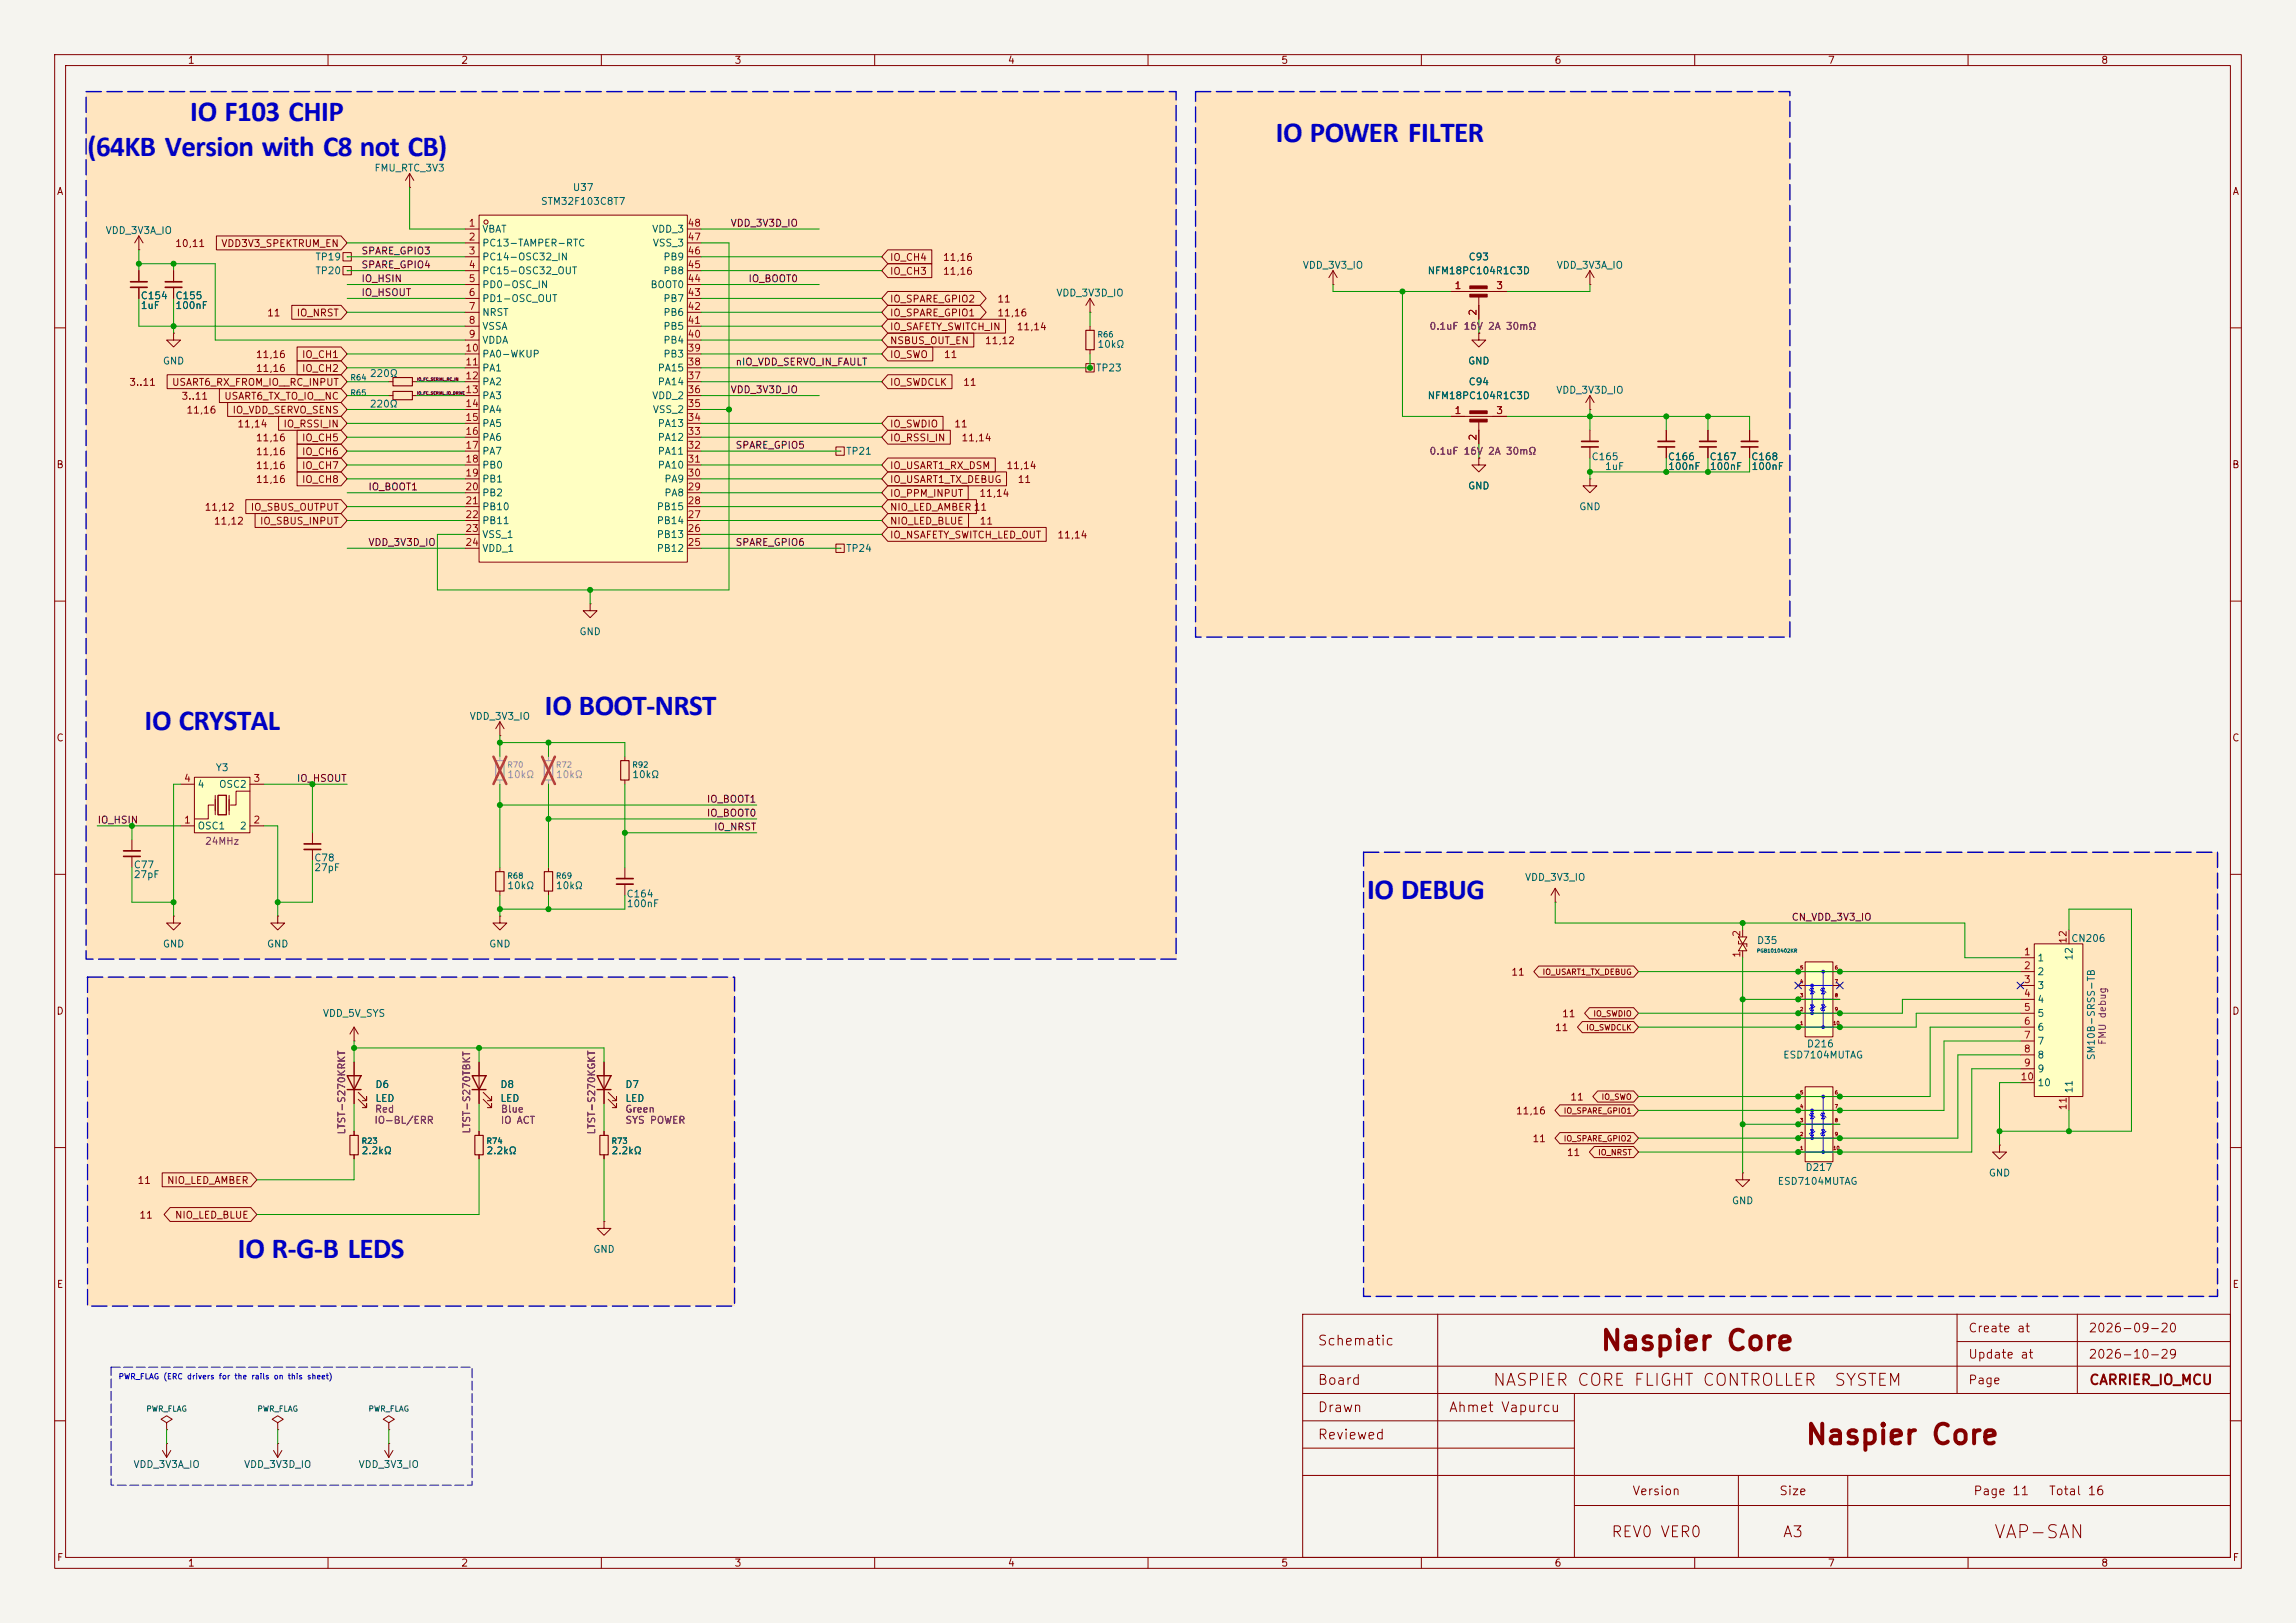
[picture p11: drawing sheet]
<svg xmlns="http://www.w3.org/2000/svg" width="420mm" height="297mm" viewBox="0 0 420 297" stroke-linecap="round" stroke-linejoin="round" font-family="sans-serif">
<defs><g id="words">
<g font-size="5.3" fill="#0000c2">
<text x="34.8" y="22.2">IO F103 CHIP</text>
<text x="16" y="28.6">(64KB Version with C8 not CB)</text>
<text x="233.4" y="25.9">IO POWER FILTER</text>
<text x="99.7" y="130.8">IO BOOT-NRST</text>
<text x="26.5" y="133.6">IO CRYSTAL</text>
<text x="250.1" y="164.6">IO DEBUG</text>
<text x="43.5" y="230.1">IO R-G-B LEDS</text>
</g>
<g font-size="3.6" fill="#840000">
<text x="292.6" y="248">Naspier Core</text>
<text x="330.1" y="265.2">Naspier Core</text>
</g>
<text font-size="2.4" fill="#840000" x="364.6" y="282.1">VAP-SAN</text>
<g font-size="2.2" fill="#840000">
<text x="272.9" y="254.2">NASPIER CORE FLIGHT CONTROLLER</text>
<text x="335.4" y="254.2">SYSTEM</text>
</g>
<g font-size="2" fill="#840000">
<text x="294.6" y="281.8">REV0 VER0</text>
<text x="326" y="281.8">A3</text>
</g>
<g font-size="1.8" fill="#840000">
<text x="240.9" y="246.7">Schematic</text>
<text x="240.9" y="253.9">Board</text>
<text x="382" y="253.9">CARRIER_IO_MCU</text>
<text x="240.9" y="258.9">Drawn</text>
<text x="240.9" y="263.9">Reviewed</text>
<text x="264.9" y="258.9">Ahmet Vapurcu</text>
</g>
<g font-size="1.6" fill="#840000">
<text x="359.9" y="244.2">Create at</text>
<text x="381.9" y="244.2">2026-09-20</text>
<text x="359.9" y="249">Update at</text>
<text x="381.9" y="249">2026-10-29</text>
<text x="359.9" y="253.7">Page</text>
<text x="298.5" y="274">Version</text>
<text x="325.4" y="274">Size</text>
<text x="360.9" y="274">Page 11</text>
<text x="374.7" y="274">Total 16</text>
</g>
<g font-size="1.3" fill="#840000">
<text x="34.3" y="12">1</text>
<text x="84.3" y="12">2</text>
<text x="134.3" y="12">3</text>
<text x="184.3" y="12">4</text>
<text x="234.3" y="12">5</text>
<text x="284.3" y="12">6</text>
<text x="334.3" y="12">7</text>
<text x="384.3" y="12">8</text>
<text x="10.3" y="36">A</text>
<text x="408.3" y="36">A</text>
<text x="31.9" y="45.5">10,11</text>
<text x="40.4" y="45.5">VDD3V3_SPEKTRUM_EN</text>
<text x="162.7" y="48">IO_CH4</text>
<text x="162.7" y="50.6">IO_CH3</text>
<text x="172.4" y="48">11,16</text>
<text x="172.4" y="50.6">11,16</text>
<text x="48.8" y="58.2">11</text>
<text x="54.2" y="58.2">IO_NRST</text>
<text x="162.7" y="55.7">IO_SPARE_GPIO2</text>
<text x="162.7" y="58.2">IO_SPARE_GPIO1</text>
<text x="182.3" y="55.7">11</text>
<text x="182.3" y="58.2">11,16</text>
<text x="46.7" y="65.8">11,16</text>
<text x="55.1" y="65.8">IO_CH1</text>
<text x="162.7" y="60.7">IO_SAFETY_SWITCH_IN</text>
<text x="162.7" y="63.3">NSBUS_OUT_EN</text>
<text x="162.7" y="65.8">IO_SWO</text>
<text x="172.6" y="65.8">11</text>
<text x="180.1" y="63.3">11,12</text>
<text x="185.9" y="60.7">11,14</text>
<text x="23.5" y="70.9">3..11</text>
<text x="31.4" y="70.9">USART6_RX_FROM_IO__RC_INPUT</text>
<text x="46.7" y="68.4">11,16</text>
<text x="55.1" y="68.4">IO_CH2</text>
<text x="162.7" y="70.9">IO_SWDCLK</text>
<text x="176.1" y="70.9">11</text>
<text x="33.1" y="73.4">3..11</text>
<text x="34" y="76">11,16</text>
<text x="40.9" y="73.4">USART6_TX_TO_IO__NC</text>
<text x="42.4" y="76">IO_VDD_SERVO_SENS</text>
<text x="43.3" y="78.5">11,14</text>
<text x="46.7" y="83.6">11,16</text>
<text x="46.7" y="81.1">11,16</text>
<text x="51.7" y="78.5">IO_RSSI_IN</text>
<text x="55.1" y="83.6">IO_CH6</text>
<text x="55.1" y="81.1">IO_CH5</text>
<text x="162.7" y="78.5">IO_SWDIO</text>
<text x="162.7" y="81.1">IO_RSSI_IN</text>
<text x="174.4" y="78.5">11</text>
<text x="175.8" y="81.1">11,14</text>
<text x="10.2" y="86">B</text>
<text x="46.7" y="86.1">11,16</text>
<text x="46.7" y="88.7">11,16</text>
<text x="55.1" y="86.1">IO_CH7</text>
<text x="55.1" y="88.7">IO_CH8</text>
<text x="162.7" y="86.1">IO_USART1_RX_DSM</text>
<text x="162.7" y="88.7">IO_USART1_TX_DEBUG</text>
<text x="184" y="86.1">11,14</text>
<text x="186.1" y="88.7">11</text>
<text x="408.2" y="86">B</text>
<text x="37.3" y="93.8">11,12</text>
<text x="45.8" y="93.8">IO_SBUS_OUTPUT</text>
<text x="162.7" y="91.2">IO_PPM_INPUT</text>
<text x="162.7" y="93.8">NIO_LED_AMBER 11</text>
<text x="179" y="91.2">11,14</text>
<text x="39" y="96.3">11,12</text>
<text x="47.5" y="96.3">IO_SBUS_INPUT</text>
<text x="162.7" y="96.3">NIO_LED_BLUE</text>
<text x="162.7" y="98.8">IO_NSAFETY_SWITCH_LED_OUT</text>
<text x="179.1" y="96.3">11</text>
<text x="193.3" y="98.8">11,14</text>
<text x="10.2" y="136">C</text>
<text x="408.2" y="136">C</text>
<text x="276.3" y="178.8">11</text>
<text x="10.2" y="186">D</text>
<text x="408.2" y="186">D</text>
<text x="284.3" y="189">11</text>
<text x="285.6" y="186.5">11</text>
<text x="287.1" y="201.7">11</text>
<text x="277.2" y="204.2">11,16</text>
<text x="280.2" y="209.3">11</text>
<text x="286.5" y="211.9">11</text>
<text x="25.1" y="217">11</text>
<text x="30.5" y="217">NIO_LED_AMBER</text>
<text x="25.4" y="223.3">11</text>
<text x="31.9" y="223.3">NIO_LED_BLUE</text>
<text x="10.3" y="236">E</text>
<text x="408.3" y="236">E</text>
<text x="10.3" y="286">F</text>
<text x="34.3" y="287">1</text>
<text x="84.3" y="287">2</text>
<text x="134.3" y="287">3</text>
<text x="184.3" y="287">4</text>
<text x="234.3" y="287">5</text>
<text x="284.3" y="287">6</text>
<text x="334.3" y="287">7</text>
<text x="384.3" y="287">8</text>
<text x="408.3" y="286">F</text>
</g>
<g font-size="1.3" fill="#006464">
<text x="68.4" y="31.7">FMU_RTC_3V3</text>
<text x="104.7" y="35.3">U37</text>
<text x="98.8" y="37.8">STM32F103C8T7</text>
<text x="19.2" y="43.1">VDD_3V3A_IO</text>
<text x="57.6" y="48">TP19</text>
<text x="88.1" y="42.9">VBAT</text>
<text x="88.1" y="45.4">PC13-TAMPER-RTC</text>
<text x="88.1" y="48">PC14-OSC32_IN</text>
<text x="119.2" y="42.9">VDD_3</text>
<text x="119.3" y="45.4">VSS_3</text>
<text x="121.2" y="48">PB9</text>
<text x="268.5" y="48">C93</text>
<text x="57.6" y="50.5">TP20</text>
<text x="88.1" y="50.5">PC15-OSC32_OUT</text>
<text x="88.1" y="53">PD0-OSC_IN</text>
<text x="118.9" y="53">BOOT0</text>
<text x="121.2" y="50.5">PB8</text>
<text x="238.2" y="49.5">VDD_3V3_IO</text>
<text x="261" y="50.5">NFM18PC104R1C3D</text>
<text x="284.7" y="49.5">VDD_3V3A_IO</text>
<text x="25.6" y="55.1">C154</text>
<text x="25.6" y="56.8">1uF</text>
<text x="32" y="55.1">C155</text>
<text x="32" y="56.8">100nF</text>
<text x="88.1" y="55.6">PD1-OSC_OUT</text>
<text x="88.1" y="58.1">NRST</text>
<text x="121.2" y="58.1">PB6</text>
<text x="121.2" y="55.6">PB7</text>
<text x="193.1" y="54.6">VDD_3V3D_IO</text>
<text x="88.1" y="60.7">VSSA</text>
<text x="88.1" y="63.2">VDDA</text>
<text x="88.1" y="65.7">PA0-WKUP</text>
<text x="121.2" y="65.7">PB3</text>
<text x="121.2" y="63.2">PB4</text>
<text x="121.2" y="60.7">PB5</text>
<text x="200.6" y="64">10kΩ</text>
<text x="29.7" y="67">GND</text>
<text x="67.5" y="69.3">220Ω</text>
<text x="88.1" y="68.3">PA1</text>
<text x="88.1" y="70.8">PA2</text>
<text x="120.2" y="70.8">PA14</text>
<text x="120.2" y="68.3">PA15</text>
<text x="200.4" y="68.3">TP23</text>
<text x="268.4" y="67">GND</text>
<text x="268.5" y="70.8">C94</text>
<text x="67.5" y="74.9">220Ω</text>
<text x="88.1" y="73.4">PA3</text>
<text x="88.1" y="75.9">PA4</text>
<text x="119.2" y="73.4">VDD_2</text>
<text x="119.3" y="75.9">VSS_2</text>
<text x="261" y="73.4">NFM18PC104R1C3D</text>
<text x="284.6" y="72.3">VDD_3V3D_IO</text>
<text x="88.1" y="78.4">PA5</text>
<text x="88.1" y="81">PA6</text>
<text x="88.1" y="83.5">PA7</text>
<text x="120.2" y="83.5">PA11</text>
<text x="120.2" y="81">PA12</text>
<text x="120.2" y="78.4">PA13</text>
<text x="154.7" y="83.5">TP21</text>
<text x="88.1" y="86.1">PB0</text>
<text x="88.1" y="88.6">PB1</text>
<text x="120.2" y="86.1">PA10</text>
<text x="121.4" y="88.6">PA9</text>
<text x="268.4" y="89.9">GND</text>
<text x="291" y="84.5">C165</text>
<text x="293.5" y="86.3">1uF</text>
<text x="305" y="84.5">C166</text>
<text x="305" y="86.3">100nF</text>
<text x="312.6" y="84.5">C167</text>
<text x="312.7" y="86.3">100nF</text>
<text x="320.2" y="84.5">C168</text>
<text x="320.3" y="86.3">100nF</text>
<text x="88.1" y="91.1">PB2</text>
<text x="88.1" y="93.7">PB10</text>
<text x="120" y="93.7">PB15</text>
<text x="121.4" y="91.1">PA8</text>
<text x="288.8" y="93.7">GND</text>
<text x="88.1" y="96.2">PB11</text>
<text x="88.1" y="98.8">VSS_1</text>
<text x="88.1" y="101.3">VDD_1</text>
<text x="120" y="101.3">PB12</text>
<text x="120" y="98.8">PB13</text>
<text x="120" y="96.2">PB14</text>
<text x="154.7" y="101.3">TP24</text>
<text x="105.9" y="116.5">GND</text>
<text x="85.8" y="132">VDD_3V3_IO</text>
<text x="39.4" y="141.4">Y3</text>
<text x="115.6" y="142.7">10kΩ</text>
<text x="36" y="144.5">4</text>
<text x="40" y="144.5">OSC2</text>
<text x="36" y="152.1">OSC1</text>
<text x="43.8" y="152.1">2</text>
<text x="24.4" y="159.2">C77</text>
<text x="24.4" y="161">27pF</text>
<text x="57.4" y="157.9">C78</text>
<text x="57.4" y="159.7">27pF</text>
<text x="278.8" y="161.5">VDD_3V3_IO</text>
<text x="92.7" y="163">10kΩ</text>
<text x="101.6" y="163">10kΩ</text>
<text x="114.5" y="164.5">C164</text>
<text x="114.5" y="166.3">100nF</text>
<text x="29.7" y="173.7">GND</text>
<text x="48.7" y="173.7">GND</text>
<text x="89.4" y="173.7">GND</text>
<text x="321.3" y="173">D35</text>
<text x="378.8" y="172.7">CN206</text>
<text x="372.6" y="176.2">1</text>
<text x="372.6" y="178.8">2</text>
<text x="379.4" y="175.9" transform="rotate(-90 379.4 175.9)">12</text>
<text x="372.6" y="181.3">3</text>
<text x="372.6" y="183.8">4</text>
<text x="59" y="186.4">VDD_5V_SYS</text>
<text x="330.4" y="192">D216</text>
<text x="372.6" y="186.4">5</text>
<text x="372.6" y="188.9">6</text>
<text x="372.6" y="191.5">7</text>
<text x="326.1" y="194">ESD7104MUTAG</text>
<text x="372.6" y="194">8</text>
<text x="372.6" y="196.5">9</text>
<text x="383.5" y="194.1" transform="rotate(-90 383.5 194.1)">SM10B-SRSS-TB</text>
<text x="68.6" y="199.4">D6</text>
<text x="68.6" y="201.9">LED</text>
<text x="91.4" y="199.4">D8</text>
<text x="91.4" y="201.9">LED</text>
<text x="114.3" y="199.4">D7</text>
<text x="114.3" y="201.9">LED</text>
<text x="372.6" y="199.1">10</text>
<text x="379.4" y="200.2" transform="rotate(-90 379.4 200.2)">11</text>
<text x="66" y="211.5">2.2kΩ</text>
<text x="88.9" y="211.5">2.2kΩ</text>
<text x="111.8" y="211.5">2.2kΩ</text>
<text x="330.2" y="214.6">D217</text>
<text x="363.7" y="215.6">GND</text>
<text x="316.7" y="220.7">GND</text>
<text x="325.1" y="217.1">ESD7104MUTAG</text>
<text x="108.4" y="229.6">GND</text>
<text x="24.3" y="268.9">VDD_3V3A_IO</text>
<text x="44.5" y="268.9">VDD_3V3D_IO</text>
<text x="65.5" y="268.9">VDD_3V3_IO</text>
</g>
<g font-size="1.3" fill="#a90000">
<text x="85.6" y="41.8">1</text>
<text x="125.7" y="41.8">48</text>
<text x="85.6" y="44.3">2</text>
<text x="85.6" y="46.9">3</text>
<text x="125.7" y="46.9">46</text>
<text x="125.7" y="44.3">47</text>
<text x="85.6" y="49.4">4</text>
<text x="85.6" y="51.9">5</text>
<text x="125.7" y="51.9">44</text>
<text x="125.7" y="49.4">45</text>
<text x="266" y="53.2">1</text>
<text x="273.6" y="53.2">3</text>
<text x="85.6" y="54.5">6</text>
<text x="85.6" y="57">7</text>
<text x="85.6" y="59.6">8</text>
<text x="125.7" y="59.6">41</text>
<text x="125.7" y="57">42</text>
<text x="125.7" y="54.5">43</text>
<text x="270.4" y="57.9" transform="rotate(-90 270.4 57.9)">2</text>
<text x="85" y="64.6">10</text>
<text x="85.6" y="62.1">9</text>
<text x="125.7" y="64.6">39</text>
<text x="125.7" y="62.1">40</text>
<text x="85" y="67.2">11</text>
<text x="85" y="69.7">12</text>
<text x="125.7" y="69.7">37</text>
<text x="125.7" y="67.2">38</text>
<text x="85" y="72.3">13</text>
<text x="85" y="74.8">14</text>
<text x="85" y="77.3">15</text>
<text x="125.7" y="77.3">34</text>
<text x="125.7" y="74.8">35</text>
<text x="125.7" y="72.3">36</text>
<text x="266" y="76.1">1</text>
<text x="273.6" y="76.1">3</text>
<text x="85" y="79.9">16</text>
<text x="85" y="82.4">17</text>
<text x="125.7" y="82.4">32</text>
<text x="125.7" y="79.9">33</text>
<text x="270.4" y="80.7" transform="rotate(-90 270.4 80.7)">2</text>
<text x="85" y="85">18</text>
<text x="85" y="87.5">19</text>
<text x="125.7" y="87.5">30</text>
<text x="125.7" y="85">31</text>
<text x="85" y="90">20</text>
<text x="85" y="92.6">21</text>
<text x="85" y="95.1">22</text>
<text x="125.7" y="95.1">27</text>
<text x="125.7" y="92.6">28</text>
<text x="125.7" y="90">29</text>
<text x="85" y="97.7">23</text>
<text x="85" y="100.2">24</text>
<text x="125.7" y="100.2">25</text>
<text x="125.7" y="97.7">26</text>
<text x="33.6" y="143.4">4</text>
<text x="46.3" y="143.4">3</text>
<text x="33.6" y="151">1</text>
<text x="46.3" y="151">2</text>
<text x="318.6" y="171.5" transform="rotate(-90 318.6 171.5)">2</text>
<text x="378.3" y="172.8" transform="rotate(-90 378.3 172.8)">12</text>
<text x="318.6" y="175.4" transform="rotate(-90 318.6 175.4)">1</text>
<text x="370.1" y="175.1">1</text>
<text x="370.1" y="177.7">2</text>
<text x="370.1" y="180.2">3</text>
<text x="370.1" y="182.7">4</text>
<text x="370.1" y="185.3">5</text>
<text x="370.1" y="187.8">6</text>
<text x="370.1" y="190.4">7</text>
<text x="369.5" y="198">10</text>
<text x="370.1" y="192.9">8</text>
<text x="370.1" y="195.4">9</text>
<text x="378.3" y="203.3" transform="rotate(-90 378.3 203.3)">11</text>
</g>
<g font-size="1.3" fill="#0f0f0f">
<text x="133.5" y="41.8">VDD_3V3D_IO</text>
<text x="66" y="46.9">SPARE_GPIO3</text>
<text x="66" y="49.4">SPARE_GPIO4</text>
<text x="66" y="51.9">IO_HSIN</text>
<text x="136.8" y="51.9">IO_BOOT0</text>
<text x="66" y="54.5">IO_HSOUT</text>
<text x="134.5" y="67.2">nIO_VDD_SERVO_IN_FAULT</text>
<text x="133.5" y="72.3">VDD_3V3D_IO</text>
<text x="134.5" y="82.4">SPARE_GPIO5</text>
<text x="67.3" y="90">IO_BOOT1</text>
<text x="67.3" y="100.2">VDD_3V3D_IO</text>
<text x="134.5" y="100.2">SPARE_GPIO6</text>
<text x="54.2" y="143.4">IO_HSOUT</text>
<text x="129.2" y="149.7">IO_BOOT0</text>
<text x="129.2" y="147.2">IO_BOOT1</text>
<text x="17.8" y="151">IO_HSIN</text>
<text x="130.5" y="152.3">IO_NRST</text>
<text x="327.6" y="168.8">CN_VDD_3V3_IO</text>
</g>
<g font-size="1.3" fill="#840084">
<text x="261.4" y="60.7">0.1uF 16V 2A 30mΩ</text>
<text x="261.4" y="83.5">0.1uF 16V 2A 30mΩ</text>
<text x="37.4" y="154.9">24MHz</text>
<text x="385.5" y="191.3" transform="rotate(-90 385.5 191.3)">FMU debug</text>
<text x="68.5" y="203.9">Red</text>
<text x="91.5" y="203.9">Blue</text>
<text x="114.3" y="203.9">Green</text>
<text x="63.4" y="207.7" transform="rotate(-90 63.4 207.7)">LTST-S270KRKT</text>
<text x="68.4" y="205.9">IO-BL/ERR</text>
<text x="86.3" y="207.6" transform="rotate(-90 86.3 207.6)">LTST-S270TBKT</text>
<text x="91.5" y="205.9">IO ACT</text>
<text x="109.2" y="207.7" transform="rotate(-90 109.2 207.7)">LTST-S270KGKT</text>
<text x="114.3" y="205.9">SYS POWER</text>
</g>
<g font-size="1.3" fill="#939391">
<text x="92.7" y="142.7">10kΩ</text>
<text x="101.6" y="142.7">10kΩ</text>
</g>
<g font-size="1" fill="#006464">
<text x="200.6" y="62">R66</text>
<text x="64" y="69.9">R64</text>
<text x="64" y="72.7">R65</text>
<text x="115.6" y="140.7">R92</text>
<text x="92.7" y="161">R68</text>
<text x="101.6" y="161">R69</text>
<text x="66" y="209.6">R23</text>
<text x="88.9" y="209.6">R74</text>
<text x="111.8" y="209.6">R73</text>
<text x="26.7" y="258.6">PWR_FLAG</text>
<text x="47" y="258.6">PWR_FLAG</text>
<text x="67.3" y="258.6">PWR_FLAG</text>
</g>
<g font-size="1" fill="#939391">
<text x="92.7" y="140.7">R70</text>
<text x="101.6" y="140.7">R72</text>
</g>
<g font-size="1" fill="#840000">
<text x="282.1" y="178.6">IO_USART1_TX_DEBUG</text>
<text x="290.1" y="188.8">IO_SWDCLK</text>
<text x="291.4" y="186.3">IO_SWDIO</text>
<text x="292.9" y="201.5">IO_SWO</text>
<text x="285.9" y="204">IO_SPARE_GPIO1</text>
<text x="285.9" y="209.1">IO_SPARE_GPIO2</text>
<text x="292.2" y="211.7">IO_NRST</text>
</g>
<text font-size="1" fill="#0000c2" x="21.6" y="252.7">PWR_FLAG (ERC drivers for the rails on this sheet)</text>
<text font-size=".6" fill="#006464" x="321.3" y="174.5">PGB1010402KR</text>
<g font-size=".6" fill="#a90000">
<text x="329.2" y="177.6">5</text>
<text x="335.5" y="177.6">6</text>
<text x="329.2" y="185.2">2</text>
<text x="329.2" y="182.6">3</text>
<text x="329.2" y="180.1">4</text>
<text x="335.5" y="180.1">7</text>
<text x="335.5" y="182.6">8</text>
<text x="335.5" y="185.2">9</text>
<text x="329.2" y="187.7">1</text>
<text x="335.2" y="187.7">10</text>
<text x="329.2" y="203">4</text>
<text x="329.2" y="200.4">5</text>
<text x="335.5" y="200.4">6</text>
<text x="335.5" y="203">7</text>
<text x="329.2" y="208">2</text>
<text x="329.2" y="205.5">3</text>
<text x="335.5" y="205.5">8</text>
<text x="335.5" y="208">9</text>
<text x="329.2" y="210.6">1</text>
<text x="335.2" y="210.6">10</text>
</g>
<g font-size=".5" fill="#0f0f0f">
<text x="76.2" y="69.8">IO_FC_SERIAL_RC_IN</text>
<text x="76.2" y="72.3">IO_FC_SERIAL_IO_DRIVE</text>
</g>
</g></defs>
<path d="M0 0h420v297h-420z" fill="#f5f4ef" stroke="#f5f4ef" stroke-width=".18"/>
<g fill="none" stroke="#840000" stroke-width=".18">
<path d="M10 10h400v277h-400zM12 12h396v273h-396zM60 10v2M110 10v2M160 10v2M210 10v2M260 10v2M310 10v2M360 10v2M10 60h2M408 60h2M10 110h2"/>
<path d="M408 110h2M10 160h2M408 160h2M10 210h2M408 210h2M238.3 240.5h169.7v44.5h-169.7zM238.3 250h169.7M238.3 255h169.7M263 240.5v44.5M288 255v30M358 245.5h50M358 240.5v14.5"/>
<path d="M380 240.5v14.5M10 260h2M238.3 260h49.7M238.3 265h49.7M238.3 270h169.7M288 275.5h120M318 270v15M338 270v15M408 260h2M60 285v2M110 285v2M160 285v2"/>
<path d="M210 285v2M260 285v2M310 285v2M360 285v2"/>
</g>
<g fill="#ffe5bf">
<path d="M218.7 16.8h108.7v99.8h-108.7z"/>
<path d="M249.4 156h156.2v81.2h-156.2z"/>
<path d="M15.7 16.8h199.4v158.7h-199.4z"/>
<path d="M16 178.8h118.4v60.2h-118.4z"/>
</g>
<g fill="#ffffc2">
<path d="M35.6 142.2h10.1v10.2h-10.1z"/>
<path d="M39.9 145.5h1.5v3.6h-1.5z"/>
</g>
<g fill="none" stroke="#840000" stroke-width=".18">
<path d="M114.3 138.4v.8M33 151.1h2.6M33 143.5h2.6M35.6 142.2h10.1v10.2h-10.1zM39.1 147.3h-1v2.6h-2.5M39.4 145.5v3.6M39.9 145.5h1.5v3.6h-1.5zM41.9 145.5v3.6M45.7 144.8h-2.5v2.5h-1M45.7 151.1h2.6M45.7 143.5h2.6M91.4 158.8v.7"/>
<path d="M114.3 142.7v.8M114.3 158.8v2M91.4 167.6v1.3h1.3l-1.3 1.3-1.2-1.3h1.2M91.4 167.6h.1M91.4 163.1v.7M114.3 161.8v2M110.5 194.3v7.6M111.3 199.9l1.5 1.5v-.7v.7h-.8M64.8 207v.8M64.8 211.3v.8M111.3 201.2l1.5 1.5v-.8v.8h-.8M29.7 265.4l.8 1.3"/>
<path d="M30.5 260.3l1-.6-1-.6-1 .6 1 .6v1.3M30.5 261.6h.1M30.5 264.2h.1M30.5 264.2v2.5M31.2 265.4l-.7 1.3"/>
</g>
<path d="M113.5 139.2h1.6v3.5h-1.6zM90.7 159.5h1.5v3.6h-1.5zM64 207.8h1.5v3.5h-1.5z" fill="none" stroke="#840000" stroke-width=".2"/>
<path d="M109.2 196.9h2.6l-1.3 2.5zM109.2 199.4h2.6" fill="none" stroke="#840000" stroke-width=".25"/>
<path d="M99.6 139.2h1.5v3.5h-1.5z" fill="none" stroke="#9c9b98" stroke-width=".2"/>
<path d="M100.3 138.4v.8M100.3 142.7v.8" fill="none" stroke="#9c9b98" stroke-width=".18"/>
<path d="M99.2 138.5l2.3 5M101.5 138.5l-2.3 5" fill="none" stroke="#e12e31" stroke-width=".46"/>
<path d="M112.8 161.8h3M112.8 160.8h3" fill="none" stroke="#840000" stroke-width=".3"/>
<path d="M87.6 39.4h38.1v63.5h-38.1z" fill="#ffffc2"/>
<g fill="none" stroke="#840000" stroke-width=".18">
<path d="M74.9 34.3h.1M74.9 31.8l-.7 1.2M74.9 31.8l.8 1.2M74.9 31.8v2.5M87.6 39.4h38.1v63.5h-38.1zM25.4 45.7h.1M25.4 43.2l-.8 1.3M25.4 43.2l.8 1.3M25.4 43.2v2.5M25.4 49.5v2.1M25.4 52.6v2M31.7 49.5v2.1"/>
<path d="M31.7 52.6v2M62.7 48.8h1.6v1.5h-1.6zM62.7 46.2h1.6v1.6h-1.6zM63.5 49.5h.1M63.5 47h.1M85.1 41.9h2.5M85.1 44.5h2.5M85.1 47h2.5M85.1 49.5h2.5M85.1 52.1h2.5M85.1 54.6h2.5M85.1 57.2h2.5"/>
<path d="M85.1 59.7h2.5M125.7 41.9h2.6M125.7 44.5h2.6M125.7 47h2.6M125.7 49.5h2.6M125.7 52.1h2.6M125.7 54.6h2.6M125.7 57.2h2.6M125.7 59.7h2.6M199.4 57.2h.1M199.4 54.6l-.8 1.3M199.4 54.6l.8 1.3"/>
<path d="M199.4 54.6v2.6M199.4 59.7v.8M243.8 52.1h.1M243.8 49.5l-.7 1.3M243.8 49.5l.8 1.3M243.8 49.5v2.6M265.4 53.3h10.2M270.5 54.1v4.3M290.8 52.1h.1M290.8 49.5l-.7 1.3M290.8 49.5l.8 1.3M290.8 49.5v2.6"/>
<path d="M31.7 61v1.2h1.3l-1.3 1.3-1.2-1.3h1.2M31.7 61h.1M71.1 69.9h.8M71.1 72.4h.8M75.4 69.9h.8M75.4 72.4h.8M85.1 62.2h2.5M85.1 64.8h2.5M85.1 67.3h2.5M85.1 69.9h2.5M85.1 72.4h2.5M85.1 74.9h2.5"/>
<path d="M85.1 77.5h2.5M125.7 62.2h2.6M125.7 64.8h2.6M125.7 67.3h2.6M125.7 69.9h2.6M125.7 72.4h2.6M125.7 74.9h2.6M125.7 77.5h2.6M198.6 66.5h1.6v1.6h-1.6zM199.4 67.3h.1M199.4 64v.8M265.4 76.2h10.2"/>
<path d="M270.5 61v1.2h1.3l-1.3 1.3-1.3-1.3h1.3M270.5 61h.1M270.5 77v4.3M290.8 74.9h.1M290.8 72.4v2.5M290.8 78.7v2.1M290.8 72.4l-.7 1.3M290.8 72.4l.8 1.3M304.8 78.7v2.1M312.4 78.7v2.1M320 78.7v2.1M85.1 80h2.5"/>
<path d="M85.1 82.6h2.5M85.1 85.1h2.5M85.1 87.6h2.5M85.1 90.2h2.5M85.1 92.7h2.5M85.1 95.3h2.5M85.1 97.8h2.5M125.7 80h2.6M125.7 82.6h2.6M125.7 85.1h2.6M125.7 87.6h2.6M125.7 90.2h2.6"/>
<path d="M125.7 92.7h2.6M125.7 95.3h2.6M125.7 97.8h2.6M152.9 99.6h1.5v1.5h-1.5zM152.9 81.8h1.5v1.5h-1.5zM153.7 82.6h.1M270.5 83.8v1.3h1.3l-1.3 1.3-1.3-1.3h1.3M270.5 83.8h.1M290.8 87.6v1.3h1.3l-1.3 1.3-1.2-1.3h1.2M290.8 87.6h.1M290.8 81.8v2M304.8 81.8v2"/>
<path d="M312.4 81.8v2M320 81.8v2M85.1 100.3h2.5M107.9 110.5v1.3h1.3l-1.3 1.2-1.2-1.2h1.2M107.9 110.5h.1M125.7 100.3h2.6M153.7 100.3h.1M91.4 134.6h.1M91.4 132.1l-.7 1.3M91.4 132.1l.8 1.3M91.4 132.1v2.5M24.1 153.7v2"/>
<path d="M24.1 156.7v2.1M57.1 152.4v2M57.1 155.4v2.1M31.7 167.6v1.3h1.3l-1.3 1.3-1.2-1.3h1.2M31.7 167.6h.1M50.8 167.6v1.3h1.3l-1.3 1.3-1.3-1.3h1.3M50.8 167.6h.1M64.8 190.5h.1M64.8 188v2.5M64.8 194.3v7.6M64.8 188l-.8 1.2M64.8 188l.7 1.2"/>
<path d="M65.5 199.9l1.6 1.5v-.7v.7h-.8M87.6 194.3v7.6M88.4 199.9l1.5 1.5v-.7v.7h-.7M65.5 201.2l1.6 1.5v-.8v.8h-.8M87.6 207v.8M87.6 211.3v.8M88.4 201.2l1.5 1.5v-.8v.8h-.7M110.5 207v.8M110.5 211.3v.8M110.5 223.5v1.3h1.3l-1.3 1.3-1.3-1.3h1.3M110.5 223.5h.1M50 265.4l.8 1.3"/>
<path d="M50.8 260.3l1-.6-1-.6-1 .6 1 .6v1.3M50.8 261.6h.1M50.8 264.2h.1M50.8 264.2v2.5M51.6 265.4l-.8 1.3M70.4 265.4l.7 1.3M71.1 264.2h.1M71.1 260.3l1-.6-1-.6-1 .6 1 .6v1.3M71.1 261.6h.1M71.1 264.2v2.5M71.9 265.4l-.8 1.3"/>
<circle cx="88.9" cy="40.6" r=".38"/>
</g>
<g fill="none" stroke="#840000" stroke-width=".3">
<path d="M23.9 52.6h3M23.9 51.6h3M30.2 52.6h3.1M30.2 51.6h3.1M289.3 81.8h3.1M289.3 80.8h3.1M303.3 81.8h3M303.3 80.8h3M310.9 81.8h3M310.9 80.8h3M318.5 81.8h3.1M318.5 80.8h3.1"/>
<path d="M22.6 156.7h3.1M22.6 155.7h3.1M55.6 155.4h3.1M55.6 154.4h3.1"/>
</g>
<path d="M90.7 139.2h1.5v3.5h-1.5z" fill="none" stroke="#9c9b98" stroke-width=".2"/>
<path d="M91.4 138.4v.8M91.4 142.7v.8" fill="none" stroke="#9c9b98" stroke-width=".18"/>
<path d="M90.3 138.5l2.3 5M92.6 138.5l-2.3 5" fill="none" stroke="#e12e31" stroke-width=".46"/>
<path d="M63.5 196.9h2.5l-1.2 2.5zM63.5 199.4h2.5M86.4 196.9h2.5l-1.3 2.5zM86.4 199.4h2.5" fill="none" stroke="#840000" stroke-width=".25"/>
<path d="M71.9 71.6h3.5v1.6h-3.5zM71.9 69.1h3.5v1.5h-3.5zM198.6 60.5h1.6v3.5h-1.6zM86.9 207.8h1.5v3.5h-1.5zM109.7 207.8h1.6v3.5h-1.6z" fill="none" stroke="#840000" stroke-width=".2"/>
<g fill="#840000" stroke="#840000" stroke-width=".18">
<path d="M268.9 76.7h3.1v.5h-3.1z"/>
<path d="M268.9 75.2h3.1v.5h-3.1z"/>
<path d="M268.9 53.8h3.1v.6h-3.1z"/>
<path d="M268.9 52.3h3.1v.5h-3.1z"/>
</g>
<path d="M372.1 172.7h8.9v28h-8.9z" fill="#ffffc2"/>
<g fill="none" stroke="#840000" stroke-width=".18">
<path d="M284.5 165.1h.1M284.5 162.6l-.8 1.2M284.5 162.6l.7 1.2M284.5 162.6v2.5M369.6 175.3h2.5M369.6 177.8h2.5M372.1 172.7h8.9v28h-8.9zM378.5 170.2v2.5M369.6 180.3h2.5M369.6 182.9h2.5M369.6 185.4h2.5M369.6 188h2.5"/>
<path d="M369.6 190.5h2.5M369.6 193h2.5M369.6 195.6h2.5M369.6 198.1h2.5M318.8 214.6v1.3h1.2l-1.2 1.3-1.3-1.3h1.3M318.8 214.6h.1M365.8 209.6v1.2h1.2l-1.2 1.3-1.3-1.3h1.3M365.8 209.6h.1M378.5 200.7v2.5"/>
</g>
<path d="M330.2 176h5.1v13.7h-5.1z" fill="#ffffc2"/>
<path d="M328.9 177.8h1.3M330.2 176h5.1v13.7h-5.1zM335.3 177.8h1.2M328.9 188h1.3M328.9 185.4h1.3M328.9 182.9h1.3M328.9 180.3h1.3M335.3 188h1.2M335.3 185.4h1.2M335.3 182.9h1.2M335.3 180.3h1.2" fill="none" stroke="#840000" stroke-width=".18"/>
<path d="M331 181.1l.2 .3h.5l.3 .2M331.2 180.8h.5l-.2 .6zM331.2 183.9h.5l-.2 .5zM331.5 181.4l.2 .5h-.5zM331.5 184.4l.2 .5h-.5zM332 184.2l-.3 .2h-.5l-.2 .3M333 181.1l.2 .3h.6l.2 .2M333.2 180.8h.6l-.3 .6zM333.2 183.9h.6l-.3 .5zM333.5 181.4l.3 .5h-.6zM333.5 184.4l.3 .5h-.6zM334 184.2l-.2 .2h-.6l-.2 .3" fill="none" stroke="#1b06ff" stroke-width=".18"/>
<g fill="#1b06ff" stroke="#1b06ff" stroke-width=".18">
<path d="M330.2 177.8h5.1z"/>
<path d="M330.2 180.3h5.1z"/>
<path d="M330.2 182.9h4.8z"/>
<path d="M330.2 182.9h5.1z"/>
<path d="M330.2 185.4h5.1z"/>
<path d="M330.2 188h5.1z"/>
<path d="M331.5 180.3v.5z"/>
<path d="M331.5 181.9v1z"/>
<path d="M331.5 182.9v1z"/>
<path d="M331.5 184.9v.5z"/>
<path d="M333.5 177.8v3z"/>
<path d="M333.5 181.9v1z"/>
<path d="M333.5 182.9v1z"/>
<path d="M333.5 184.9v3.1z"/>
<circle cx="331.5" cy="180.3" r=".25"/>
<circle cx="331.5" cy="185.4" r=".25"/>
<circle cx="333.5" cy="177.8" r=".25"/>
<circle cx="333.5" cy="188" r=".25"/>
</g>
<g fill="#ffffc2">
<path d="M318.8 172.7l.7 1.3h-1.5z"/>
<path d="M318 171.5h1.5l-.7 1.2z"/>
</g>
<path d="M318 171.5h1.5l-.7 1.2zM318 172.2v.5h1.5v.5M318.8 172.7l.7 1.3h-1.5zM318.8 170.2v1.3M318.8 174v1.3" fill="none" stroke="#840000" stroke-width=".18"/>
<path d="M330.2 198.9h5.1v13.7h-5.1z" fill="#ffffc2"/>
<g fill="none" stroke="#840000" stroke-width=".18">
<path d="M25.4 49.5v2.1M25.4 52.6v2M31.7 49.5v2.1M31.7 52.6v2M39.6 43.2h22.8l1.1 1.3-1.1 1.2h-22.8zM53.4 55.9h9l1.1 1.3-1.1 1.2h-9zM162.4 58.4h21.5v2.6h-21.5l-1.1-1.3zM162.4 45.7h8v2.6h-8l-1.1-1.3zM162.4 53.3h16.9l1.1 1.3-1.1 1.3h-16.9l-1.1-1.3zM162.4 48.3h8v2.5h-8l-1.1-1.3zM162.4 55.9h16.9l1.1 1.3-1.1 1.2h-16.9l-1.1-1.2zM265.4 53.3h2.6"/>
<path d="M270.5 55.9v2.5M273 53.3h2.6M30.6 68.6h31.8l1.1 1.3-1.1 1.2h-31.8zM40.1 71.1h22.3l1.1 1.3-1.1 1.3h-22.3zM41.6 73.7h20.8l1.1 1.2-1.1 1.3h-20.8zM51 76.2h11.4l1.1 1.3-1.1 1.2h-11.4zM54.3 63.5h8.1l1.1 1.3-1.1 1.2h-8.1zM54.3 66h8.1l1.1 1.3-1.1 1.3h-8.1zM54.3 78.7h8.1l1.1 1.3-1.1 1.3h-8.1zM162.4 68.6h11.7v2.5h-11.7l-1.1-1.2zM162.4 76.2h10.1v2.5h-10.1l-1.1-1.2zM162.4 78.7h11.4v2.6h-11.4l-1.1-1.3z"/>
<path d="M162.4 61h15.7v2.5h-15.7l-1.1-1.3zM162.4 63.5h8.2v2.5h-8.2l-1.1-1.2zM265.4 76.2h2.6M270.5 61h.1M270.5 78.7v2.6M273 76.2h2.6M304.8 78.7v2.1M312.4 78.7v2.1M320 78.7v2.1M45 91.4h17.4l1.1 1.3-1.1 1.3h-17.4zM46.7 94h15.7l1.1 1.3-1.1 1.2h-15.7zM54.3 83.8h8.1l1.1 1.3-1.1 1.3h-8.1z"/>
<path d="M54.3 81.3h8.1l1.1 1.3-1.1 1.2h-8.1zM54.3 86.4h8.1l1.1 1.2-1.1 1.3h-8.1zM162.4 94h14.8v2.5h-14.8l-1.1-1.2zM162.4 88.9h14.7v2.5h-14.7l-1.1-1.2zM162.4 96.5h29v2.6h-29l-1.1-1.3zM162.4 83.8h19.7v2.6h-19.7l-1.1-1.3zM162.4 91.4h16.2v2.6h-16.2l-1.1-1.3zM162.4 86.4h21.7v2.5h-21.7l-1.1-1.3zM270.5 83.8h.1M304.8 81.8v2M312.4 81.8v2M320 81.8v2"/>
<path d="M100.3 158.8v.7M100.3 163.1v.7M281.5 176.8h17.3l.9 1-.9 1h-17.3l-.9-1zM64.8 194.3v2.6M64.8 199.4v2.5M87.6 194.3v2.6M87.6 199.4v2.5M110.5 194.3v2.6M110.5 199.4v2.5M289.4 186.9h9.4l.9 1.1-.9 1h-9.4l-.8-1zM290.7 184.4h8.1l.9 1-.9 1h-8.1l-.8-1zM292.2 199.6h6.6l.9 1.1-.9 1h-6.6l-.8-1z"/>
<path d="M330.2 198.9h5.1v13.7h-5.1zM29.7 214.6h16.2l1.1 1.3-1.1 1.3h-16.2zM64.8 207v.8M64.8 211.3v.8M87.6 207v.8M87.6 211.3v.8M110.5 207v.8M110.5 211.3v.8M285.3 202.2h13.5l.9 1-.9 1h-13.5l-.9-1zM285.3 207.3h13.5l.9 1-.9 1h-13.5l-.9-1zM291.6 209.8h7.2l.9 1-.9 1h-7.2l-.9-1zM328.9 210.8h1.3"/>
<path d="M328.9 208.3h1.3M328.9 205.7h1.3M328.9 203.2h1.3M328.9 200.7h1.3M335.3 210.8h1.2M335.3 208.3h1.2M335.3 205.7h1.2M335.3 203.2h1.2M335.3 200.7h1.2M31.1 221h14.8l1.1 1.2-1.1 1.3h-14.8l-1.1-1.3z"/>
</g>
<path d="M331 204l.2 .2h.5l.3 .3M331.2 203.7h.5l-.2 .5zM331.2 206.8h.5l-.2 .5zM331.5 204.2l.2 .5h-.5zM331.5 207.3l.2 .5h-.5zM332 207l-.3 .3h-.5l-.2 .2M333 204l.2 .2h.6l.2 .3M333.2 203.7h.6l-.3 .5zM333.2 206.8h.6l-.3 .5zM333.5 204.2l.3 .5h-.6zM333.5 207.3l.3 .5h-.6zM334 207l-.2 .3h-.6l-.2 .2" fill="none" stroke="#1b06ff" stroke-width=".18"/>
<g fill="#1b06ff" stroke="#1b06ff" stroke-width=".18">
<path d="M330.2 200.7h5.1z"/>
<path d="M330.2 203.2h5.1z"/>
<path d="M330.2 205.7h4.8z"/>
<path d="M330.2 205.7h5.1z"/>
<path d="M330.2 208.3h5.1z"/>
<path d="M330.2 210.8h5.1z"/>
<path d="M331.5 203.2v.5z"/>
<path d="M331.5 204.7v1z"/>
<path d="M331.5 205.7v1.1z"/>
<path d="M331.5 207.8v.5z"/>
<path d="M333.5 200.7v3z"/>
<path d="M333.5 204.7v1z"/>
<path d="M333.5 205.7v1.1z"/>
<path d="M333.5 207.8v3z"/>
<circle cx="331.5" cy="203.2" r=".25"/>
<circle cx="331.5" cy="208.3" r=".25"/>
<circle cx="333.5" cy="200.7" r=".25"/>
<circle cx="333.5" cy="210.8" r=".25"/>
</g>
<path d="M99.6 159.5h1.5v3.6h-1.5z" fill="none" stroke="#840000" stroke-width=".2"/>
<g fill="none" stroke="#009600" stroke-width=".18">
<path d="M74.9 34.3v7.6h10.2M25.4 48.3h14v13.9h45.7M25.4 54.6v5.1h59.7M25.4 45.7v3.8M31.7 48.3v1.2M31.7 54.6v6.4M63.5 44.5h21.6M63.5 47h21.6M63.5 54.6h21.6M63.5 57.2h21.6M63.5 49.5h21.6M63.5 52.1h21.6"/>
<path d="M128.3 44.5h5v63.5h-53.3v-10.2h5.1M128.3 47h33M128.3 54.6h33M128.3 57.2h33M128.3 49.5h33M128.3 52.1h21.6M128.3 59.7h33M128.3 41.9h21.6M199.4 57.2v2.5M243.8 52.1v1.2h21.6M256.5 53.3v22.9h8.9M270.5 58.4v2.6"/>
<path d="M290.8 52.1v1.2h-15.2M63.5 72.4h7.6M63.5 69.9h7.6M63.5 77.5h21.6M63.5 64.8h21.6M63.5 67.3h21.6M63.5 74.9h21.6M76.2 72.4h8.9M76.2 69.9h8.9M128.3 72.4h21.6M128.3 69.9h33M128.3 77.5h33"/>
<path d="M128.3 62.2h33M128.3 64.8h33M128.3 74.9h5M199.4 64.8v2.5h-71.1M275.6 76.2h44.4v2.5M290.8 74.9v3.8M304.8 76.2v2.5M312.4 76.2v2.5M63.5 90.2h21.6M63.5 82.6h21.6M63.5 95.3h21.6M63.5 92.7h21.6"/>
<path d="M63.5 80h21.6M63.5 87.6h21.6M63.5 85.1h21.6M128.3 90.2h33M128.3 97.8h33M128.3 82.6h25.4M128.3 95.3h33M128.3 92.7h33M128.3 80h33M128.3 87.6h33M128.3 85.1h33M270.5 81.3v2.5"/>
<path d="M290.8 83.8v3.8M304.8 83.8v2.6M312.4 83.8v2.6M320 83.8v2.6h-29.2M63.5 100.3h21.6M107.9 108v2.5M128.3 100.3h25.4M91.4 134.6v3.8M91.4 135.9h22.9v2.5M100.3 135.9v2.5M17.8 151.1h15.2M24.1 158.8v6.3h7.6"/>
<path d="M24.1 151.1v2.6M33 143.5h-1.3v24.1M48.3 151.1h2.5v16.5M48.3 143.5h15.2M57.1 157.5v7.6h-6.3M57.1 143.5v8.9M91.4 143.5v15.3M91.4 147.3h47M100.3 149.9h38.1M100.3 143.5v15.3M114.3 152.4h24.1M114.3 143.5v15.3"/>
<path d="M91.4 163.8v3.8M100.3 163.8v2.6M114.3 163.8v2.6h-22.9M284.5 165.1v3.8h74.9v6.4h10.2M299.7 177.8h69.9M318.8 168.9v1.3M318.8 175.3v39.3M378.5 170.2v-3.8h11.4v40.6h-24.1M64.8 191.8h45.7v2.5M64.8 190.5v3.8M87.6 191.8v2.5M318.8 182.9h17.7"/>
<path d="M369.6 182.9h-21.6v2.5h-48.3M369.6 185.4h-19.1v2.6h-50.8M369.6 188h-16.5v12.7h-53.4M369.6 190.5h-14v12.7h-55.9M369.6 193h-11.5v15.3h-58.4M369.6 195.6h-8.9v15.2h-61M369.6 198.1h-3.8v11.5M64.8 201.9v5.1M64.8 212.1v3.8h-17.8M87.6 201.9v5.1M87.6 212.1v10.1h-40.6M110.5 201.9v5.1"/>
<path d="M110.5 212.1v11.4M318.8 205.7h17.7M378.5 203.2v3.8M30.5 261.6v2.6M50.8 261.6v2.6M71.1 261.6v2.6"/>
</g>
<path d="M328.3 179.7l1.2 1.2M329.5 179.7l-1.2 1.2M335.9 179.7l1.3 1.2M337.2 179.7l-1.3 1.2M369 179.7l1.2 1.2M370.2 179.7l-1.2 1.2" fill="none" stroke="#000084" stroke-width=".18"/>
<path d="M15.7 16.8h199.4v158.7h-199.4zM218.7 16.8h108.7v99.8h-108.7zM249.4 156h156.2v81.2h-156.2zM16 178.8h118.4v60.2h-118.4z" fill="none" stroke="#0000c2" stroke-width=".25" stroke-dasharray="2.8 1"/>
<path d="M20.3 250.2h66.1v21.6h-66.1z" fill="none" stroke="#0000c2" stroke-width=".18" stroke-dasharray="1.7 .6"/>
<g fill="#009600" stroke="#009600" stroke-width=".18">
<circle cx="91.4" cy="166.4" r=".46"/>
<circle cx="50.8" cy="165.1" r=".46"/>
<circle cx="31.7" cy="165.1" r=".46"/>
<circle cx="57.1" cy="143.5" r=".46"/>
<circle cx="100.3" cy="149.9" r=".46"/>
<circle cx="100.3" cy="135.9" r=".46"/>
<circle cx="100.3" cy="166.4" r=".46"/>
<circle cx="91.4" cy="147.3" r=".46"/>
<circle cx="114.3" cy="152.4" r=".46"/>
<circle cx="91.4" cy="135.9" r=".46"/>
<circle cx="24.1" cy="151.1" r=".46"/>
<circle cx="25.4" cy="48.3" r=".46"/>
<circle cx="31.7" cy="48.3" r=".46"/>
<circle cx="31.7" cy="59.7" r=".46"/>
<circle cx="107.9" cy="108" r=".46"/>
<circle cx="133.3" cy="74.9" r=".46"/>
<circle cx="87.6" cy="191.8" r=".46"/>
<circle cx="64.8" cy="191.8" r=".46"/>
<circle cx="304.8" cy="86.4" r=".46"/>
<circle cx="290.8" cy="86.4" r=".46"/>
<circle cx="328.9" cy="185.4" r=".46"/>
<circle cx="336.5" cy="185.4" r=".46"/>
<circle cx="336.5" cy="177.8" r=".46"/>
<circle cx="328.9" cy="182.9" r=".46"/>
<circle cx="312.4" cy="86.4" r=".46"/>
<circle cx="290.8" cy="76.2" r=".46"/>
<circle cx="318.8" cy="168.9" r=".46"/>
<circle cx="318.8" cy="182.9" r=".46"/>
<circle cx="328.9" cy="177.8" r=".46"/>
<circle cx="304.8" cy="76.2" r=".46"/>
<circle cx="312.4" cy="76.2" r=".46"/>
<circle cx="256.5" cy="53.3" r=".46"/>
<circle cx="318.8" cy="205.7" r=".46"/>
<circle cx="328.9" cy="188" r=".46"/>
<circle cx="328.9" cy="200.7" r=".46"/>
<circle cx="336.5" cy="200.7" r=".46"/>
<circle cx="336.5" cy="188" r=".46"/>
<circle cx="336.5" cy="210.8" r=".46"/>
<circle cx="328.9" cy="210.8" r=".46"/>
<circle cx="336.5" cy="203.2" r=".46"/>
<circle cx="365.8" cy="207" r=".46"/>
<circle cx="328.9" cy="205.7" r=".46"/>
<circle cx="336.5" cy="208.3" r=".46"/>
<circle cx="328.9" cy="208.3" r=".46"/>
<circle cx="328.9" cy="203.2" r=".46"/>
<circle cx="378.5" cy="207" r=".46"/>
<circle cx="199.4" cy="67.3" r=".46"/>
</g>
<use href="#words"/>
</svg>
